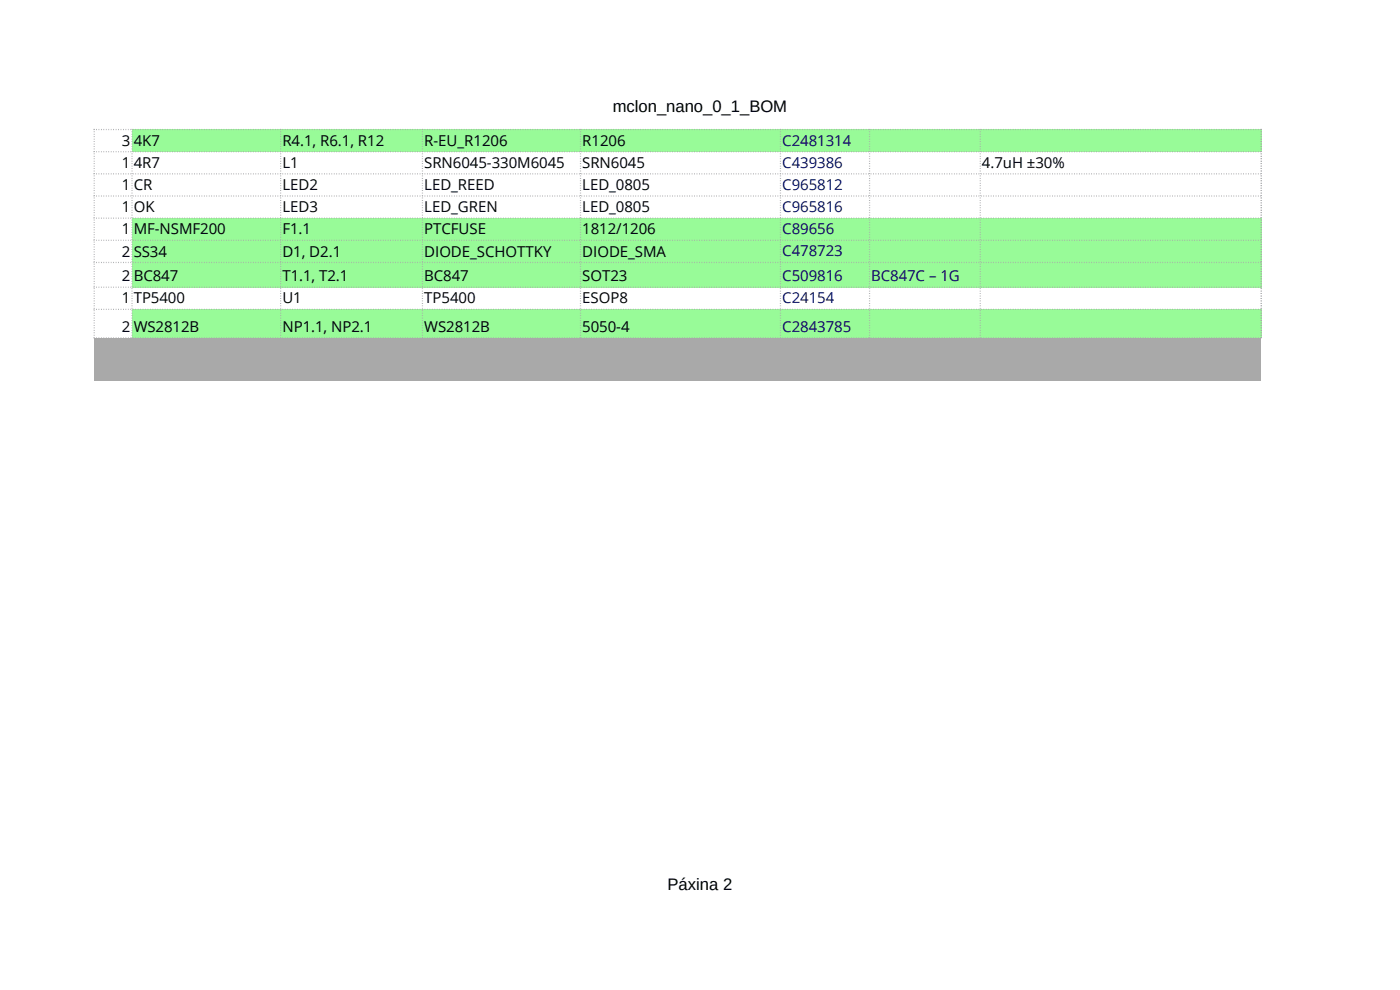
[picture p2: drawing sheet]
<svg xmlns="http://www.w3.org/2000/svg" width="297mm" height="210mm" viewBox="0 0 297 210" stroke-linecap="round" stroke-linejoin="round" font-family="sans-serif">
<defs><g id="words">
<g font-size="3.5">
<text x="130" y="23.7">mclon_nano_0_1_BOM</text>
<text x="141.6" y="188.7">Páxina 2</text>
</g>
<g font-size="3.2">
<text x="25.9" y="30.9">3</text>
<text x="25.9" y="35.6">1</text>
<text x="28.4" y="30.9">4K7</text>
<text x="28.4" y="35.6">4R7</text>
<text x="59.9" y="30.9">R4.1, R6.1, R12</text>
<text x="59.9" y="35.6">L1</text>
<text x="90" y="30.9">R-EU_R1206</text>
<text x="90" y="35.6">SRN6045-330M6045</text>
<text x="123.5" y="30.9">R1206</text>
<text x="123.5" y="35.6">SRN6045</text>
<text x="208.3" y="35.6">4.7uH ±30%</text>
<text x="25.9" y="40.3">1</text>
<text x="28.4" y="40.3">CR</text>
<text x="59.9" y="40.3">LED2</text>
<text x="90" y="40.3">LED_REED</text>
<text x="123.5" y="40.3">LED_0805</text>
<text x="25.9" y="45">1</text>
<text x="28.4" y="45">OK</text>
<text x="59.9" y="45">LED3</text>
<text x="90" y="45">LED_GREN</text>
<text x="123.5" y="45">LED_0805</text>
<text x="25.9" y="49.7">1</text>
<text x="28.4" y="49.7">MF-NSMF200</text>
<text x="59.9" y="49.7">F1.1</text>
<text x="90" y="49.7">PTCFUSE</text>
<text x="123.5" y="49.7">1812/1206</text>
<text x="25.9" y="54.4">2</text>
<text x="25.9" y="59.7">2</text>
<text x="28.4" y="54.4">SS34</text>
<text x="28.4" y="59.7">BC847</text>
<text x="59.9" y="54.4">D1, D2.1</text>
<text x="59.9" y="59.7">T1.1, T2.1</text>
<text x="90" y="54.4">DIODE_SCHOTTKY</text>
<text x="90" y="59.7">BC847</text>
<text x="123.5" y="54.4">DIODE_SMA</text>
<text x="123.5" y="59.7">SOT23</text>
<text x="25.9" y="64.4">1</text>
<text x="28.4" y="64.4">TP5400</text>
<text x="59.9" y="64.4">U1</text>
<text x="90" y="64.4">TP5400</text>
<text x="123.5" y="64.4">ESOP8</text>
<text x="25.9" y="70.4">2</text>
<text x="28.4" y="70.4">WS2812B</text>
<text x="59.9" y="70.4">NP1.1, NP2.1</text>
<text x="90" y="70.4">WS2812B</text>
<text x="123.5" y="70.4">5050-4</text>
</g>
<g font-size="3.2" fill="#000080">
<text x="165.9" y="30.9">C2481314</text>
<text x="165.9" y="35.6">C439386</text>
<text x="165.9" y="40.3">C965812</text>
<text x="165.9" y="45">C965816</text>
<text x="165.9" y="49.7">C89656</text>
<text x="165.9" y="54.4">C478723</text>
<text x="165.9" y="59.7">C509816</text>
<text x="184.8" y="59.7">BC847C – 1G</text>
<text x="165.9" y="64.4">C24154</text>
<text x="165.9" y="70.4">C2843785</text>
</g>
</g></defs>
<g fill="#98fb98">
<path d="M28 27.5h239.5v4.7h-239.5z" fill-rule="evenodd"/>
<path d="M28 46.3h239.5v14.6h-239.5z" fill-rule="evenodd"/>
<path d="M28 65.6h239.5v6.1h-239.5z" fill-rule="evenodd"/>
</g>
<path d="M20 71.7h247.6v9h-247.6z" fill-rule="evenodd" fill="#a9a9a9"/>
<g fill="none" stroke="#a9a9a9" stroke-width=".26" stroke-dasharray=".2 .3" stroke-linecap="butt">
<path d="M19.9 27.5h247.8M19.9 32.2h247.8M19.9 36.9h247.8M20 27.4v44.4M28 27.4v44.4M59.5 27.4v44.4M89.6 27.4v44.4M123.2 27.4v44.4M165.6 27.4v44.4M184.5 27.4v44.4M208 27.4v44.4M267.6 27.4v44.4"/>
<path d="M19.9 41.6h247.8M19.9 46.3h247.8M19.9 51h247.8M19.9 55.7h247.8M19.9 60.9h247.8M19.9 65.6h247.8M19.9 71.7h247.8"/>
</g>
<use href="#words"/>
</svg>
